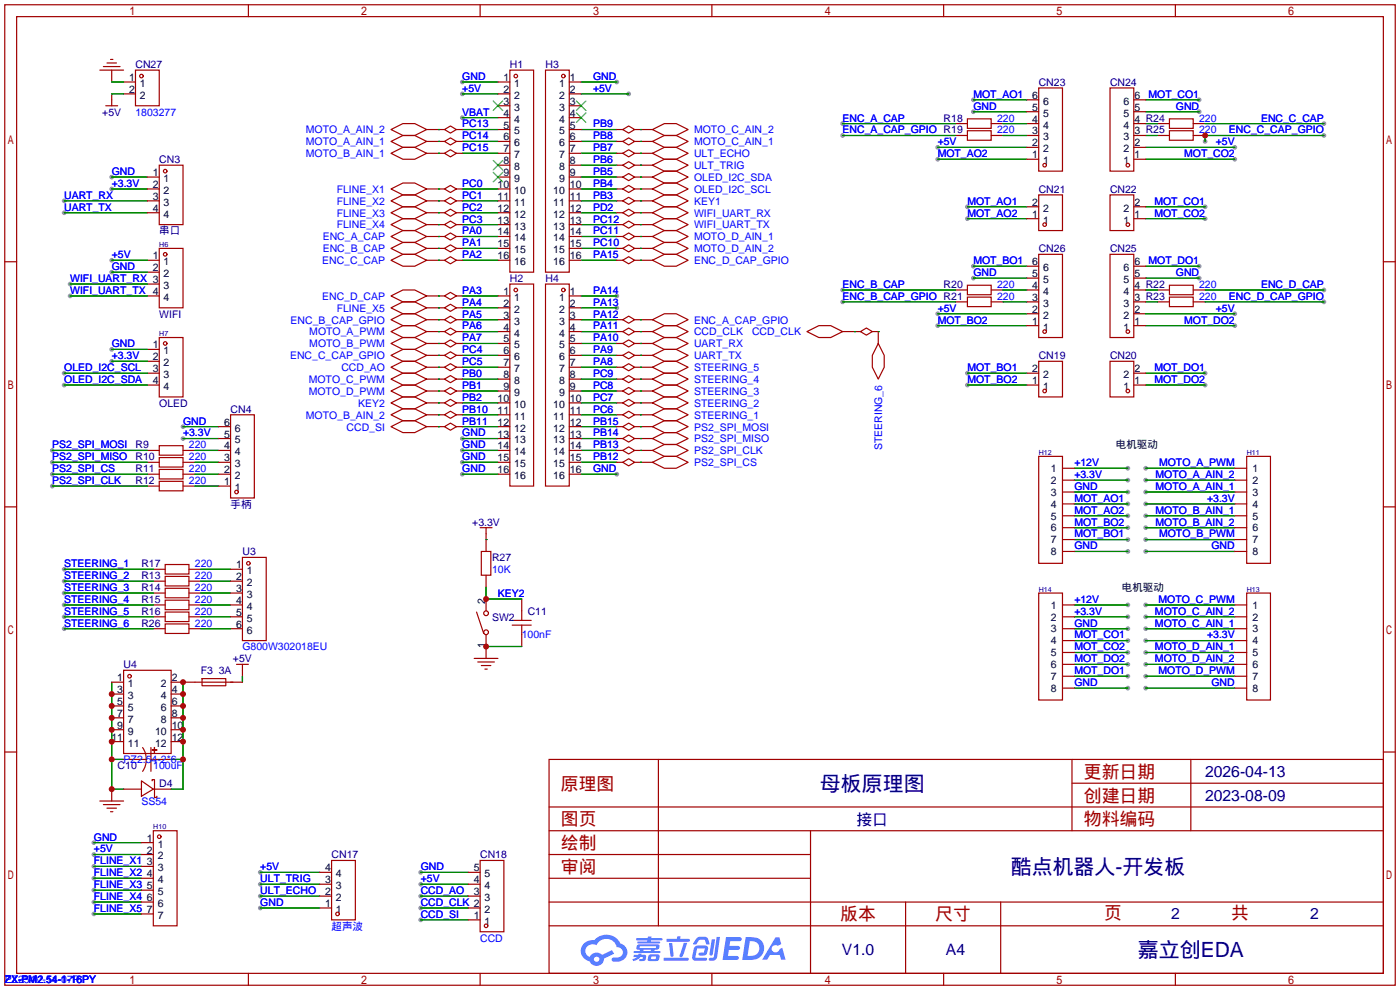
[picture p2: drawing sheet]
<svg xmlns="http://www.w3.org/2000/svg" width="299mm" height="212mm" viewBox="0 0 299 212" stroke-linecap="round" stroke-linejoin="round" font-family="sans-serif">
<defs><g id="words">
<g font-size="4.5" fill="#000080">
<text x="175.2" y="169">母板原理图</text>
<text x="216" y="186.8">酷点机器人-开发板</text>
<text x="243.2" y="204.6">嘉立创EDA</text>
</g>
<g font-size="3.8" fill="#a00000">
<text x="231.6" y="166.2">更新日期</text>
<text x="119.9" y="168.8">原理图</text>
<text x="231.6" y="171.3">创建日期</text>
<text x="119.9" y="176.4">图页</text>
<text x="231.6" y="176.4">物料编码</text>
<text x="119.9" y="181.5">绘制</text>
<text x="119.9" y="186.6">审阅</text>
<text x="179.6" y="196.7">版本</text>
<text x="199.9" y="196.7">尺寸</text>
<text x="236" y="196.5">页</text>
<text x="263.1" y="196.5">共</text>
</g>
<g font-size="3.4" fill="#000080">
<text x="257.6" y="166.1">2026-04-13</text>
<text x="257.6" y="171.2">2023-08-09</text>
<text x="183.1" y="176.2">接口</text>
<text x="250.3" y="196.3">2</text>
<text x="280" y="196.3">2</text>
<text x="179.9" y="204.2">V1.0</text>
<text x="202.2" y="204.2">A4</text>
</g>
<g font-size="2.2">
<text x="27.6" y="17.3">1</text>
<text x="107.6" y="17.3">1</text>
<text x="121.8" y="17.3">1</text>
<text x="27.6" y="19.9">2</text>
<text x="29.9" y="18.6">1</text>
<text x="29.9" y="21.1">2</text>
<text x="107.6" y="19.9">2</text>
<text x="107.6" y="22.4">3</text>
<text x="109.9" y="18.6">1</text>
<text x="109.9" y="21.1">2</text>
<text x="109.9" y="23.7">3</text>
<text x="119.5" y="18.6">1</text>
<text x="119.5" y="21.1">2</text>
<text x="119.5" y="23.7">3</text>
<text x="121.8" y="19.9">2</text>
<text x="121.8" y="22.4">3</text>
<text x="220.6" y="23.7">5</text>
<text x="220.6" y="21.1">6</text>
<text x="222.9" y="22.4">6</text>
<text x="240.1" y="22.4">6</text>
<text x="242.4" y="23.7">5</text>
<text x="242.4" y="21.1">6</text>
<text x="107.6" y="24.9">4</text>
<text x="107.6" y="27.5">5</text>
<text x="109.9" y="26.2">4</text>
<text x="109.9" y="28.7">5</text>
<text x="119.5" y="26.2">4</text>
<text x="119.5" y="28.7">5</text>
<text x="121.8" y="24.9">4</text>
<text x="121.8" y="27.5">5</text>
<text x="220.6" y="28.7">3</text>
<text x="220.6" y="26.2">4</text>
<text x="222.9" y="27.5">4</text>
<text x="222.9" y="24.9">5</text>
<text x="240.1" y="27.5">4</text>
<text x="240.1" y="24.9">5</text>
<text x="242.4" y="28.7">3 R25</text>
<text x="242.4" y="26.2">4 R24</text>
<text x="107.6" y="30">6</text>
<text x="107.6" y="32.6">7</text>
<text x="107.6" y="35.1">8</text>
<text x="109.9" y="31.3">6</text>
<text x="109.9" y="33.8">7</text>
<text x="119.5" y="31.3">6</text>
<text x="119.5" y="33.8">7</text>
<text x="121.8" y="30">6</text>
<text x="121.8" y="32.6">7</text>
<text x="121.8" y="35.1">8</text>
<text x="220.6" y="33.8">1</text>
<text x="220.6" y="31.3">2</text>
<text x="222.9" y="35.1">1</text>
<text x="222.9" y="32.6">2</text>
<text x="222.9" y="30">3</text>
<text x="240.1" y="35.1">1</text>
<text x="240.1" y="32.6">2</text>
<text x="240.1" y="30">3</text>
<text x="242.4" y="33.8">1</text>
<text x="242.4" y="31.3">2</text>
<text x="32.7" y="40.2">2</text>
<text x="32.7" y="37.6">1</text>
<text x="35" y="41.4">2</text>
<text x="35" y="38.9">1</text>
<text x="106.3" y="40.2">10</text>
<text x="107.6" y="37.6">9</text>
<text x="109.9" y="36.4">8</text>
<text x="109.9" y="38.9">9</text>
<text x="109.9" y="41.4">10</text>
<text x="118.2" y="41.4">10</text>
<text x="119.5" y="36.4">8</text>
<text x="119.5" y="38.9">9</text>
<text x="121.8" y="37.6">9</text>
<text x="121.8" y="40.2">10</text>
<text x="32.7" y="45.3">4</text>
<text x="32.7" y="42.7">3</text>
<text x="35" y="46.5">4</text>
<text x="35" y="44">3</text>
<text x="106.3" y="42.7">11</text>
<text x="106.3" y="45.3">12</text>
<text x="106.3" y="47.8">13</text>
<text x="109.9" y="44">11</text>
<text x="109.9" y="46.5">12</text>
<text x="118.2" y="44">11</text>
<text x="118.2" y="46.5">12</text>
<text x="121.8" y="42.7">11</text>
<text x="121.8" y="45.3">12</text>
<text x="121.8" y="47.8">13</text>
<text x="220.6" y="46.5">1</text>
<text x="220.6" y="44">2</text>
<text x="222.9" y="47.8">1</text>
<text x="222.9" y="45.3">2</text>
<text x="240.1" y="47.8">1</text>
<text x="240.1" y="45.3">2</text>
<text x="242.4" y="46.5">1</text>
<text x="242.4" y="44">2</text>
<text x="106.3" y="50.3">14</text>
<text x="106.3" y="52.9">15</text>
<text x="109.9" y="49.1">13</text>
<text x="109.9" y="51.6">14</text>
<text x="118.2" y="49.1">13</text>
<text x="118.2" y="51.6">14</text>
<text x="121.8" y="50.3">14</text>
<text x="121.8" y="52.9">15</text>
<text x="32.7" y="55.4">1</text>
<text x="32.7" y="58">2</text>
<text x="35" y="56.7">1</text>
<text x="35" y="59.2">2</text>
<text x="106.3" y="55.4">16</text>
<text x="109.9" y="54.1">15</text>
<text x="109.9" y="56.7">16</text>
<text x="118.2" y="54.1">15</text>
<text x="118.2" y="56.7">16</text>
<text x="121.8" y="55.4">16</text>
<text x="220.6" y="59.2">5</text>
<text x="220.6" y="56.7">6</text>
<text x="222.9" y="58">6</text>
<text x="240.1" y="58">6</text>
<text x="242.4" y="59.2">5</text>
<text x="242.4" y="56.7">6</text>
<text x="35" y="61.8">3</text>
<text x="35" y="64.3">4</text>
<text x="107.6" y="63">1</text>
<text x="107.6" y="65.6">2</text>
<text x="109.9" y="64.3">1</text>
<text x="119.5" y="64.3">1</text>
<text x="121.8" y="63">1</text>
<text x="121.8" y="65.6">2</text>
<text x="220.6" y="64.3">3</text>
<text x="220.6" y="61.8">4</text>
<text x="222.9" y="65.6">3</text>
<text x="222.9" y="63">4</text>
<text x="222.9" y="60.5">5</text>
<text x="240.1" y="65.6">3</text>
<text x="240.1" y="63">4</text>
<text x="240.1" y="60.5">5</text>
<text x="242.4" y="64.3">3 R23</text>
<text x="242.4" y="61.8">4 R22</text>
<text x="107.6" y="68.1">3</text>
<text x="107.6" y="70.7">4</text>
<text x="109.9" y="66.8">2</text>
<text x="109.9" y="69.4">3</text>
<text x="109.9" y="71.9">4</text>
<text x="119.5" y="66.8">2</text>
<text x="119.5" y="69.4">3</text>
<text x="119.5" y="71.9">4</text>
<text x="121.8" y="68.1">3</text>
<text x="121.8" y="70.7">4</text>
<text x="220.6" y="69.4">1</text>
<text x="220.6" y="66.8">2</text>
<text x="222.9" y="70.7">1</text>
<text x="222.9" y="68.1">2</text>
<text x="240.1" y="70.7">1</text>
<text x="240.1" y="68.1">2</text>
<text x="242.4" y="69.4">1</text>
<text x="242.4" y="66.8">2</text>
<text x="32.7" y="74.5">1</text>
<text x="32.7" y="77">2</text>
<text x="35" y="75.7">1</text>
<text x="107.6" y="73.2">5</text>
<text x="107.6" y="75.7">6</text>
<text x="109.9" y="74.5">5</text>
<text x="109.9" y="77">6</text>
<text x="119.5" y="74.5">5</text>
<text x="119.5" y="77">6</text>
<text x="121.8" y="73.2">5</text>
<text x="121.8" y="75.7">6</text>
<text x="32.7" y="79.5">3</text>
<text x="32.7" y="82.1">4</text>
<text x="35" y="78.3">2</text>
<text x="35" y="80.8">3</text>
<text x="35" y="83.4">4</text>
<text x="107.6" y="78.3">7</text>
<text x="107.6" y="80.8">8</text>
<text x="107.6" y="83.4">9</text>
<text x="109.9" y="79.5">7</text>
<text x="109.9" y="82.1">8</text>
<text x="119.5" y="79.5">7</text>
<text x="119.5" y="82.1">8</text>
<text x="121.8" y="78.3">7</text>
<text x="121.8" y="80.8">8</text>
<text x="121.8" y="83.4">9</text>
<text x="220.6" y="82.1">1</text>
<text x="220.6" y="79.5">2</text>
<text x="222.9" y="83.4">1</text>
<text x="222.9" y="80.8">2</text>
<text x="240.1" y="83.4">1</text>
<text x="240.1" y="80.8">2</text>
<text x="242.4" y="82.1">1</text>
<text x="242.4" y="79.5">2</text>
<text x="106.3" y="85.9">10</text>
<text x="106.3" y="88.4">11</text>
<text x="109.9" y="84.6">9</text>
<text x="109.9" y="87.2">10</text>
<text x="109.9" y="89.7">11</text>
<text x="118.2" y="87.2">10</text>
<text x="118.2" y="89.7">11</text>
<text x="119.5" y="84.6">9</text>
<text x="121.8" y="85.9">10</text>
<text x="121.8" y="88.4">11</text>
<text x="47.9" y="93.5">5</text>
<text x="47.9" y="91">6</text>
<text x="50.2" y="94.8">5</text>
<text x="50.2" y="92.2">6</text>
<text x="106.3" y="91">12</text>
<text x="106.3" y="93.5">13</text>
<text x="109.9" y="92.2">12</text>
<text x="109.9" y="94.8">13</text>
<text x="118.2" y="92.2">12</text>
<text x="118.2" y="94.8">13</text>
<text x="121.8" y="91">12</text>
<text x="121.8" y="93.5">13</text>
<text x="238.5" y="95.8">电机驱动</text>
<text x="47.9" y="101.1">2</text>
<text x="47.9" y="98.6">3</text>
<text x="47.9" y="96.1">4</text>
<text x="50.2" y="99.9">3</text>
<text x="50.2" y="97.3">4</text>
<text x="106.3" y="96.1">14</text>
<text x="106.3" y="98.6">15</text>
<text x="106.3" y="101.1">16</text>
<text x="109.9" y="97.3">14</text>
<text x="109.9" y="99.9">15</text>
<text x="118.2" y="97.3">14</text>
<text x="118.2" y="99.9">15</text>
<text x="121.8" y="96.1">14</text>
<text x="121.8" y="98.6">15</text>
<text x="121.8" y="101.1">16</text>
<text x="224.6" y="100.9">1</text>
<text x="267.7" y="100.9">1</text>
<text x="47.9" y="103.7">1</text>
<text x="50.2" y="104.9">1</text>
<text x="50.2" y="102.4">2</text>
<text x="109.9" y="102.4">16</text>
<text x="118.2" y="102.4">16</text>
<text x="224.6" y="103.4">2</text>
<text x="224.6" y="106">3</text>
<text x="267.7" y="103.4">2</text>
<text x="267.7" y="106">3</text>
<text x="224.6" y="108.5">4</text>
<text x="224.6" y="111">5</text>
<text x="224.6" y="113.6">6</text>
<text x="267.7" y="108.5">4</text>
<text x="267.7" y="111">5</text>
<text x="267.7" y="113.6">6</text>
<text x="224.6" y="116.1">7</text>
<text x="224.6" y="118.7">8</text>
<text x="267.7" y="116.1">7</text>
<text x="267.7" y="118.7">8</text>
<text x="50.4" y="121.5">1</text>
<text x="50.4" y="124">2</text>
<text x="52.8" y="122.7">1</text>
<text x="52.8" y="125.3">2</text>
<text x="50.4" y="126.5">3</text>
<text x="50.4" y="129.1">4</text>
<text x="50.4" y="131.6">5</text>
<text x="52.8" y="127.8">3</text>
<text x="52.8" y="130.3">4</text>
<text x="103.7" y="129" transform="rotate(-90 103.7 129)">2</text>
<text x="224.6" y="130.1">1</text>
<text x="239.8" y="126.3">电机驱动</text>
<text x="267.7" y="130.1">1</text>
<text x="50.4" y="134.2">6</text>
<text x="52.8" y="132.9">5</text>
<text x="52.8" y="135.4">6</text>
<text x="224.6" y="132.6">2</text>
<text x="224.6" y="135.2">3</text>
<text x="224.6" y="137.7">4</text>
<text x="267.7" y="132.6">2</text>
<text x="267.7" y="135.2">3</text>
<text x="267.7" y="137.7">4</text>
<text x="103.7" y="138.4" transform="rotate(-90 103.7 138.4)">1</text>
<text x="224.6" y="140.2">5</text>
<text x="224.6" y="142.8">6</text>
<text x="267.7" y="140.2">5</text>
<text x="267.7" y="142.8">6</text>
<text x="25" y="145.6">1</text>
<text x="25" y="148.1">3</text>
<text x="27.4" y="146.9">1</text>
<text x="27.4" y="149.4">3</text>
<text x="34.4" y="149.4">4</text>
<text x="34.4" y="146.9">2</text>
<text x="36.7" y="148.1">4</text>
<text x="36.7" y="145.6">2</text>
<text x="224.6" y="145.3">7</text>
<text x="224.6" y="147.9">8</text>
<text x="267.7" y="145.3">7</text>
<text x="267.7" y="147.9">8</text>
<text x="25" y="150.7">5</text>
<text x="25" y="153.2">7</text>
<text x="25" y="155.7">9</text>
<text x="27.4" y="151.9">5</text>
<text x="27.4" y="154.5">7</text>
<text x="34.4" y="154.5">8</text>
<text x="34.4" y="151.9">6</text>
<text x="36.7" y="155.7">10</text>
<text x="36.7" y="153.2">8</text>
<text x="36.7" y="150.7">6</text>
<text x="23.8" y="158.3">11</text>
<text x="27.4" y="157">9</text>
<text x="27.4" y="159.6">11</text>
<text x="33.1" y="159.6">12</text>
<text x="33.1" y="157">10</text>
<text x="36.7" y="158.3">12</text>
<text x="31.4" y="179.9">1</text>
<text x="31.4" y="182.4">2</text>
<text x="31.4" y="185">3</text>
<text x="33.7" y="181.1">1</text>
<text x="33.7" y="183.7">2</text>
<text x="31.4" y="187.5">4</text>
<text x="31.4" y="190">5</text>
<text x="33.7" y="186.2">3</text>
<text x="33.7" y="188.8">4</text>
<text x="33.7" y="191.3">5</text>
<text x="69.5" y="186.2">4</text>
<text x="69.5" y="188.8">3</text>
<text x="69.5" y="191.3">2</text>
<text x="71.8" y="187.5">4</text>
<text x="71.8" y="190">3</text>
<text x="101.2" y="191.3">3</text>
<text x="101.2" y="188.8">4</text>
<text x="101.2" y="186.2">5</text>
<text x="103.6" y="190">4</text>
<text x="103.6" y="187.5">5</text>
<text x="31.4" y="192.6">6</text>
<text x="31.4" y="195.1">7</text>
<text x="33.7" y="193.8">6</text>
<text x="33.7" y="196.4">7</text>
<text x="69.5" y="193.8">1</text>
<text x="71.8" y="192.6">2</text>
<text x="71.8" y="195.1">1</text>
<text x="101.2" y="196.4">1</text>
<text x="103.6" y="197.7">1</text>
<text x="103.6" y="195.1">2</text>
<text x="103.6" y="192.6">3</text>
</g>
<g font-size="2.2" fill="#000080">
<text x="29" y="14.5">CN27</text>
<text x="109" y="14.5">H1</text>
<text x="116.6" y="14.5">H3</text>
<text x="222" y="18.3">CN23</text>
<text x="237.2" y="18.3">CN24</text>
<text x="21.9" y="24.7">+5V</text>
<text x="201.7" y="26">R18</text>
<text x="34" y="34.9">CN3</text>
<text x="222" y="41.2">CN21</text>
<text x="237.2" y="41.2">CN22</text>
<text x="34" y="50.1">串口</text>
<text x="222" y="53.9">CN26</text>
<text x="237.2" y="53.9">CN25</text>
<text x="109" y="60.3">H2</text>
<text x="116.6" y="60.3">H4</text>
<text x="201.7" y="61.5">R20</text>
<text x="34" y="67.9">WIFI</text>
<text x="222" y="76.8">CN19</text>
<text x="237.2" y="76.8">CN20</text>
<text x="34" y="86.9">OLED</text>
<text x="49.3" y="88.2">CN4</text>
<text x="29" y="95.8">R9</text>
<text x="29" y="98.4">R10</text>
<text x="29" y="100.9">R11</text>
<text x="29" y="103.4">R12</text>
<text x="49.3" y="108.5">手柄</text>
<text x="100.9" y="112.3">+3.3V</text>
<text x="51.8" y="118.7">U3</text>
<text x="105.2" y="119.9">R27</text>
<text x="30.2" y="123.8">R13</text>
<text x="30.2" y="121.2">R17</text>
<text x="30.2" y="126.3">R14</text>
<text x="30.2" y="128.8">R15</text>
<text x="30.2" y="131.4">R16</text>
<text x="112.8" y="131.4">C11</text>
<text x="30.2" y="133.9">R26</text>
<text x="105.2" y="132.6">SW2</text>
<text x="26.4" y="142.8">U4</text>
<text x="49.8" y="141.5">+5V</text>
<text x="42.9" y="144.1">F3</text>
<text x="46.7" y="144.1">3A</text>
<text x="25.1" y="164.4">C10</text>
<text x="34" y="168.2">D4</text>
<text x="70.9" y="183.4">CN17</text>
<text x="102.6" y="183.4">CN18</text>
</g>
<g font-size="2.2" fill="#00f">
<text x="98.8" y="17.1">GND</text>
<text x="126.7" y="17.1">GND</text>
<text x="98.8" y="19.6">+5V</text>
<text x="126.7" y="19.6">+5V</text>
<text x="208" y="20.9">MOT_AO1</text>
<text x="208" y="23.4">GND</text>
<text x="245.5" y="20.9">MOT_CO1</text>
<text x="251.3" y="23.4">GND</text>
<text x="29" y="24.7">1803277</text>
<text x="65.4" y="28.5">MOTO_A_AIN_2</text>
<text x="98.8" y="27.2">PC13</text>
<text x="98.8" y="29.8">PC14</text>
<text x="98.8" y="24.7">VBAT</text>
<text x="126.7" y="29.8">PB8</text>
<text x="126.7" y="27.2">PB9</text>
<text x="148.3" y="28.5">MOTO_C_AIN_2</text>
<text x="180.1" y="26">ENC_A_CAP</text>
<text x="180.1" y="28.5">ENC_A_CAP_GPIO R19</text>
<text x="213.1" y="26">220</text>
<text x="213.1" y="28.5">220</text>
<text x="256.3" y="26">220</text>
<text x="256.3" y="28.5">220</text>
<text x="262.7" y="28.5">ENC_C_CAP_GPIO</text>
<text x="269.5" y="26">ENC_C_CAP</text>
<text x="65.4" y="31">MOTO_A_AIN_1</text>
<text x="65.4" y="33.6">MOTO_B_AIN_1</text>
<text x="98.8" y="32.3">PC15</text>
<text x="126.7" y="34.9">PB6</text>
<text x="126.7" y="32.3">PB7</text>
<text x="148.3" y="31">MOTO_C_AIN_1</text>
<text x="148.3" y="33.6">ULT_ECHO</text>
<text x="200.4" y="33.6">MOT_AO2</text>
<text x="200.4" y="31">+5V</text>
<text x="253.1" y="33.6">MOT_CO2</text>
<text x="259.9" y="31">+5V</text>
<text x="23.9" y="37.4">GND</text>
<text x="23.9" y="39.9">+3.3V</text>
<text x="72" y="41.2">FLINE_X1</text>
<text x="98.8" y="39.9">PC0</text>
<text x="126.7" y="39.9">PB4</text>
<text x="126.7" y="37.4">PB5</text>
<text x="148.3" y="36.1">ULT_TRIG</text>
<text x="148.3" y="38.7">OLED_I2C_SDA</text>
<text x="148.3" y="41.2">OLED_I2C_SCL</text>
<text x="13.7" y="42.5">UART_RX</text>
<text x="13.7" y="45">UART_TX</text>
<text x="72" y="43.7">FLINE_X2</text>
<text x="72" y="46.3">FLINE_X3</text>
<text x="98.8" y="42.5">PC1</text>
<text x="98.8" y="45">PC2</text>
<text x="98.8" y="47.6">PC3</text>
<text x="126.7" y="42.5">PB3</text>
<text x="126.7" y="47.6">PC12</text>
<text x="126.7" y="45">PD2</text>
<text x="148.3" y="43.7">KEY1</text>
<text x="148.3" y="46.3">WIFI_UART_RX</text>
<text x="206.8" y="43.7">MOT_AO1</text>
<text x="206.8" y="46.3">MOT_AO2</text>
<text x="246.7" y="43.7">MOT_CO1</text>
<text x="246.7" y="46.3">MOT_CO2</text>
<text x="69" y="51.4">ENC_A_CAP</text>
<text x="69" y="53.9">ENC_B_CAP</text>
<text x="72" y="48.8">FLINE_X4</text>
<text x="98.8" y="50.1">PA0</text>
<text x="98.8" y="52.6">PA1</text>
<text x="126.7" y="52.6">PC10</text>
<text x="126.7" y="50.1">PC11</text>
<text x="148.3" y="48.8">WIFI_UART_TX</text>
<text x="148.3" y="51.4">MOTO_D_AIN_1</text>
<text x="148.3" y="53.9">MOTO_D_AIN_2</text>
<text x="23.9" y="55.2">+5V</text>
<text x="23.9" y="57.7">GND</text>
<text x="68.8" y="56.4">ENC_C_CAP</text>
<text x="98.8" y="55.2">PA2</text>
<text x="126.7" y="55.2">PA15</text>
<text x="148.3" y="56.4">ENC_D_CAP_GPIO</text>
<text x="208" y="56.4">MOT_BO1</text>
<text x="208" y="59">GND</text>
<text x="245.5" y="56.4">MOT_DO1</text>
<text x="251.3" y="59">GND</text>
<text x="15" y="60.3">WIFI_UART_RX 3</text>
<text x="15" y="62.8">WIFI_UART_TX 4</text>
<text x="68.8" y="64.1">ENC_D_CAP</text>
<text x="98.8" y="62.8">PA3</text>
<text x="98.8" y="65.3">PA4</text>
<text x="126.7" y="62.8">PA14</text>
<text x="126.7" y="65.3">PA13</text>
<text x="180.1" y="61.5">ENC_B_CAP</text>
<text x="180.1" y="64.1">ENC_B_CAP_GPIO R21</text>
<text x="213.1" y="61.5">220</text>
<text x="213.1" y="64.1">220</text>
<text x="256.3" y="61.5">220</text>
<text x="256.3" y="64.1">220</text>
<text x="262.7" y="64.1">ENC_D_CAP_GPIO</text>
<text x="269.5" y="61.5">ENC_D_CAP</text>
<text x="62.1" y="69.1">ENC_B_CAP_GPIO</text>
<text x="66.1" y="71.7">MOTO_A_PWM</text>
<text x="72" y="66.6">FLINE_X5</text>
<text x="98.8" y="67.9">PA5</text>
<text x="98.8" y="70.4">PA6</text>
<text x="126.7" y="70.4">PA11</text>
<text x="126.7" y="67.9">PA12</text>
<text x="148.3" y="69.1">ENC_A_CAP_GPIO</text>
<text x="148.3" y="71.7">CCD_CLK</text>
<text x="160.7" y="71.7">CCD_CLK</text>
<text x="200.4" y="69.1">MOT_BO2</text>
<text x="200.4" y="66.6">+5V</text>
<text x="253.1" y="69.1">MOT_DO2</text>
<text x="259.9" y="66.6">+5V</text>
<text x="23.9" y="74.2">GND</text>
<text x="23.9" y="76.8">+3.3V</text>
<text x="62" y="76.8">ENC_C_CAP_GPIO</text>
<text x="66.1" y="74.2">MOTO_B_PWM</text>
<text x="98.8" y="73">PA7</text>
<text x="98.8" y="75.5">PC4</text>
<text x="126.7" y="75.5">PA9</text>
<text x="126.7" y="73">PA10</text>
<text x="148.3" y="74.2">UART_RX</text>
<text x="148.3" y="76.8">UART_TX</text>
<text x="13.7" y="79.3">OLED_I2C_SCL</text>
<text x="13.7" y="81.8">OLED_I2C_SDA</text>
<text x="66" y="81.8">MOTO_C_PWM</text>
<text x="73" y="79.3">CCD_AO</text>
<text x="98.8" y="80.6">PB0</text>
<text x="98.8" y="83.1">PB1</text>
<text x="98.8" y="78">PC5</text>
<text x="126.7" y="78">PA8</text>
<text x="126.7" y="83.1">PC8</text>
<text x="126.7" y="80.6">PC9</text>
<text x="148.3" y="79.3">STEERING_5</text>
<text x="148.3" y="81.8">STEERING_4</text>
<text x="206.8" y="79.3">MOT_BO1</text>
<text x="206.8" y="81.8">MOT_BO2</text>
<text x="246.7" y="79.3">MOT_DO1</text>
<text x="246.7" y="81.8">MOT_DO2</text>
<text x="65.4" y="89.5">MOTO_B_AIN_2</text>
<text x="66" y="84.4">MOTO_D_PWM</text>
<text x="76.6" y="86.9">KEY2</text>
<text x="98.8" y="85.7">PB2</text>
<text x="98.8" y="88.2">PB10</text>
<text x="126.7" y="88.2">PC6</text>
<text x="126.7" y="85.7">PC7</text>
<text x="148.3" y="84.4">STEERING_3</text>
<text x="148.3" y="86.9">STEERING_2</text>
<text x="148.3" y="89.5">STEERING_1</text>
<text x="11.2" y="95.8">PS2_SPI_MOSI</text>
<text x="39.1" y="90.7">GND</text>
<text x="39.1" y="93.3">+3.3V</text>
<text x="40.4" y="95.8">220</text>
<text x="74.1" y="92">CCD_SI</text>
<text x="98.8" y="90.7">PB11</text>
<text x="98.8" y="93.3">GND</text>
<text x="98.8" y="95.8">GND</text>
<text x="126.7" y="95.8">PB13</text>
<text x="126.7" y="93.3">PB14</text>
<text x="126.7" y="90.7">PB15</text>
<text x="148.3" y="92">PS2_SPI_MOSI</text>
<text x="148.3" y="94.5">PS2_SPI_MISO</text>
<text x="11.2" y="98.4">PS2_SPI_MISO</text>
<text x="11.2" y="100.9">PS2_SPI_CS</text>
<text x="40.4" y="98.4">220</text>
<text x="40.4" y="100.9">220</text>
<text x="98.8" y="98.4">GND</text>
<text x="98.8" y="100.9">GND</text>
<text x="126.7" y="98.4">PB12</text>
<text x="126.7" y="100.9">GND</text>
<text x="148.3" y="97.1">PS2_SPI_CLK</text>
<text x="148.3" y="99.6">PS2_SPI_CS</text>
<text x="188.5" y="96.2" transform="rotate(-90 188.5 96.2)">STEERING_6</text>
<text x="229.6" y="99.6">+12V</text>
<text x="247.7" y="99.6">MOTO_A_PWM</text>
<text x="11.2" y="103.4">PS2_SPI_CLK</text>
<text x="40.4" y="103.4">220</text>
<text x="229.6" y="102.2">+3.3V</text>
<text x="229.6" y="104.7">GND</text>
<text x="229.6" y="107.2">MOT_AO1</text>
<text x="247" y="102.2">MOTO_A_AIN_2</text>
<text x="247" y="104.7">MOTO_A_AIN_1</text>
<text x="258" y="107.2">+3.3V</text>
<text x="229.6" y="109.8">MOT_AO2</text>
<text x="229.6" y="112.3">MOT_BO2</text>
<text x="247" y="109.8">MOTO_B_AIN_1</text>
<text x="247" y="112.3">MOTO_B_AIN_2</text>
<text x="229.6" y="114.9">MOT_BO1</text>
<text x="229.6" y="117.4">GND</text>
<text x="247.7" y="114.9">MOTO_B_PWM</text>
<text x="258.9" y="117.4">GND</text>
<text x="13.7" y="121.2">STEERING_1</text>
<text x="13.7" y="123.8">STEERING_2</text>
<text x="41.7" y="123.8">220</text>
<text x="41.7" y="121.2">220</text>
<text x="105.2" y="122.5">10K</text>
<text x="13.7" y="126.3">STEERING_3</text>
<text x="13.7" y="128.8">STEERING_4</text>
<text x="13.7" y="131.4">STEERING_5</text>
<text x="41.7" y="126.3">220</text>
<text x="41.7" y="128.8">220</text>
<text x="41.7" y="131.4">220</text>
<text x="106.4" y="127.6">KEY2</text>
<text x="229.6" y="131.4">+3.3V</text>
<text x="229.6" y="128.8">+12V</text>
<text x="246.8" y="131.4">MOTO_C_AIN_2</text>
<text x="247.6" y="128.8">MOTO_C_PWM</text>
<text x="13.7" y="133.9">STEERING_6</text>
<text x="41.7" y="133.9">220</text>
<text x="111.5" y="136.5">100nF</text>
<text x="229.6" y="136.5">MOT_CO1</text>
<text x="229.6" y="133.9">GND</text>
<text x="246.8" y="133.9">MOTO_C_AIN_1</text>
<text x="258" y="136.5">+3.3V</text>
<text x="51.8" y="139">G800W302018EU</text>
<text x="229.6" y="141.5">MOT_DO2</text>
<text x="229.6" y="139">MOT_CO2</text>
<text x="246.8" y="141.5">MOTO_D_AIN_2</text>
<text x="246.8" y="139">MOTO_D_AIN_1</text>
<text x="229.6" y="146.6">GND</text>
<text x="229.6" y="144.1">MOT_DO1</text>
<text x="247.6" y="144.1">MOTO_D_PWM</text>
<text x="258.9" y="146.6">GND</text>
<text x="26.4" y="163.1">PZ2.54-2*6</text>
<text x="32.8" y="164.4">100uF</text>
<text x="30.2" y="172">SS54</text>
<text x="20.1" y="179.6">GND</text>
<text x="20.1" y="182.2">+5V</text>
<text x="20.1" y="184.7">FLINE_X1</text>
<text x="55.6" y="186">+5V</text>
<text x="89.9" y="186">GND</text>
<text x="20.1" y="187.3">FLINE_X2</text>
<text x="20.1" y="189.8">FLINE_X3</text>
<text x="55.6" y="188.5">ULT_TRIG</text>
<text x="55.6" y="191.1">ULT_ECHO</text>
<text x="89.9" y="188.5">+5V</text>
<text x="89.9" y="191.1">CCD_AO</text>
<text x="20.1" y="192.3">FLINE_X4</text>
<text x="20.1" y="194.9">FLINE_X5</text>
<text x="55.6" y="193.6">GND</text>
<text x="89.9" y="193.6">CCD_CLK 2</text>
<text x="89.9" y="196.1">CCD_SI</text>
<text x="70.9" y="198.7">超声波</text>
<text x="102.6" y="201.2">CCD</text>
<text x="1" y="210.1">ZX-PM2.54-1-16PY</text>
<text x="1" y="210.1">PZ254V-11-07P</text>
</g>
<g font-size="1.5" fill="#000080">
<text x="34" y="52.8">H6</text>
<text x="34" y="71.8">H7</text>
<text x="222" y="97.2">H12</text>
<text x="266.4" y="97.2">H11</text>
<text x="222" y="126.4">H14</text>
<text x="266.4" y="126.4">H13</text>
<text x="32.8" y="177.2">H10</text>
</g>
</g></defs>
<g fill="#999">
<circle cx="98.8" cy="25.1" r=".51"/>
<circle cx="98.8" cy="17.5" r=".51"/>
<circle cx="98.8" cy="20.1" r=".51"/>
<circle cx="98.8" cy="93.7" r=".51"/>
<circle cx="98.8" cy="98.8" r=".51"/>
<circle cx="98.8" cy="96.3" r=".51"/>
<circle cx="98.8" cy="101.3" r=".51"/>
<circle cx="131.8" cy="63.2" r=".51"/>
<circle cx="131.8" cy="65.8" r=".51"/>
<circle cx="134.4" cy="20.1" r=".51"/>
<circle cx="131.8" cy="17.5" r=".51"/>
<circle cx="131.8" cy="101.3" r=".51"/>
<circle cx="23.9" cy="37.8" r=".51"/>
<circle cx="23.9" cy="40.4" r=".51"/>
<circle cx="13.7" cy="42.9" r=".51"/>
<circle cx="13.7" cy="45.5" r=".51"/>
<circle cx="23.9" cy="55.6" r=".51"/>
<circle cx="23.9" cy="58.2" r=".51"/>
<circle cx="15" cy="60.7" r=".51"/>
<circle cx="15" cy="63.2" r=".51"/>
<circle cx="23.9" cy="74.7" r=".51"/>
<circle cx="23.9" cy="77.2" r=".51"/>
<circle cx="13.7" cy="79.8" r=".51"/>
<circle cx="13.7" cy="82.3" r=".51"/>
<circle cx="39.1" cy="91.2" r=".51"/>
<circle cx="39.1" cy="93.7" r=".51"/>
<circle cx="11.2" cy="96.3" r=".51"/>
<circle cx="11.2" cy="98.8" r=".51"/>
<circle cx="11.2" cy="101.3" r=".51"/>
<circle cx="11.2" cy="103.9" r=".51"/>
<circle cx="13.7" cy="121.7" r=".51"/>
<circle cx="13.7" cy="124.2" r=".51"/>
<circle cx="13.7" cy="126.7" r=".51"/>
<circle cx="13.7" cy="129.3" r=".51"/>
<circle cx="13.7" cy="131.8" r=".51"/>
<circle cx="208" cy="21.3" r=".51"/>
<circle cx="208" cy="23.9" r=".51"/>
<circle cx="200.4" cy="34" r=".51"/>
<circle cx="200.4" cy="31.5" r=".51"/>
<circle cx="180.1" cy="26.4" r=".51"/>
<circle cx="180.1" cy="29" r=".51"/>
<circle cx="206.8" cy="44.2" r=".51"/>
<circle cx="206.8" cy="46.7" r=".51"/>
<circle cx="208" cy="56.9" r=".51"/>
<circle cx="208" cy="59.4" r=".51"/>
<circle cx="200.4" cy="69.6" r=".51"/>
<circle cx="200.4" cy="67.1" r=".51"/>
<circle cx="180.1" cy="62" r=".51"/>
<circle cx="180.1" cy="64.5" r=".51"/>
<circle cx="206.8" cy="79.8" r=".51"/>
<circle cx="206.8" cy="82.3" r=".51"/>
<circle cx="256.3" cy="56.9" r=".51"/>
<circle cx="256.3" cy="59.4" r=".51"/>
<circle cx="263.9" cy="69.6" r=".51"/>
<circle cx="283" cy="62" r=".51"/>
<circle cx="283" cy="64.5" r=".51"/>
<circle cx="257.6" cy="79.8" r=".51"/>
<circle cx="257.6" cy="82.3" r=".51"/>
<circle cx="256.3" cy="21.3" r=".51"/>
<circle cx="256.3" cy="23.9" r=".51"/>
<circle cx="263.9" cy="34" r=".51"/>
<circle cx="263.9" cy="31.5" r=".51"/>
<circle cx="283" cy="26.4" r=".51"/>
<circle cx="283" cy="29" r=".51"/>
<circle cx="257.6" cy="30.2" r=".51"/>
<circle cx="257.6" cy="44.2" r=".51"/>
<circle cx="257.6" cy="46.7" r=".51"/>
<circle cx="241" cy="102.6" r=".51"/>
<circle cx="241" cy="100.1" r=".51"/>
<circle cx="241" cy="105.2" r=".51"/>
<circle cx="241" cy="107.7" r=".51"/>
<circle cx="241" cy="110.2" r=".51"/>
<circle cx="241" cy="112.8" r=".51"/>
<circle cx="241" cy="115.3" r=".51"/>
<circle cx="241" cy="117.9" r=".51"/>
<circle cx="244.9" cy="100.1" r=".51"/>
<circle cx="244.9" cy="102.6" r=".51"/>
<circle cx="244.9" cy="105.2" r=".51"/>
<circle cx="244.9" cy="107.7" r=".51"/>
<circle cx="244.9" cy="110.2" r=".51"/>
<circle cx="244.9" cy="112.8" r=".51"/>
<circle cx="244.9" cy="117.9" r=".51"/>
<circle cx="244.9" cy="115.3" r=".51"/>
<circle cx="241" cy="147.1" r=".51"/>
<circle cx="241" cy="144.5" r=".51"/>
<circle cx="241" cy="142" r=".51"/>
<circle cx="241" cy="139.4" r=".51"/>
<circle cx="241" cy="136.9" r=".51"/>
<circle cx="241" cy="134.4" r=".51"/>
<circle cx="241" cy="131.8" r=".51"/>
<circle cx="241" cy="129.3" r=".51"/>
<circle cx="244.9" cy="147.1" r=".51"/>
<circle cx="244.9" cy="144.5" r=".51"/>
<circle cx="244.9" cy="142" r=".51"/>
<circle cx="244.9" cy="139.4" r=".51"/>
<circle cx="244.9" cy="136.9" r=".51"/>
<circle cx="244.9" cy="134.4" r=".51"/>
<circle cx="244.9" cy="131.8" r=".51"/>
<circle cx="244.9" cy="129.3" r=".51"/>
<circle cx="20.1" cy="182.6" r=".51"/>
<circle cx="20.1" cy="185.2" r=".51"/>
<circle cx="20.1" cy="187.7" r=".51"/>
<circle cx="20.1" cy="190.2" r=".51"/>
<circle cx="20.1" cy="192.8" r=".51"/>
<circle cx="20.1" cy="195.3" r=".51"/>
<circle cx="55.6" cy="186.4" r=".51"/>
<circle cx="55.6" cy="189" r=".51"/>
<circle cx="55.6" cy="191.5" r=".51"/>
<circle cx="55.6" cy="194.1" r=".51"/>
<circle cx="89.9" cy="186.4" r=".51"/>
<circle cx="89.9" cy="189" r=".51"/>
<circle cx="89.9" cy="191.5" r=".51"/>
<circle cx="89.9" cy="194.1" r=".51"/>
<circle cx="89.9" cy="196.6" r=".51"/>
<circle cx="263.9" cy="67.1" r=".51"/>
<circle cx="20.1" cy="180.1" r=".51"/>
<circle cx="13.7" cy="134.4" r=".51"/>
</g>
<g fill="none" stroke="#a10000" stroke-width=".25">
<path d="M1 1h297.2v209.6h-297.2zM3.6 3.6h292.1v204.4h-292.1zM53.1 1v2.6M102.6 1v2.6M152.1 1v2.6M201.7 1v2.6M251.2 1v2.6M1 55.9h2.6M295.7 55.9h2.5M1 108.3h2.6M295.7 108.3h2.5M1 160.7h2.6"/>
<path d="M117.3 162.3h178.4v45.7h-178.4zM117.3 177.5h178.4M117.3 172.5h178.4M140.7 162.3v35.6M173.2 177.5v30.5M229.1 162.3v15.2M229.1 167.4h66.6M254.5 162.3v15.2M295.7 160.7h2.5M117.3 182.6h55.9M117.3 197.9h178.4M117.3 192.8h178.4"/>
<path d="M117.3 187.7h55.9M193.5 192.8v15.2M213.9 192.8v15.2M53.1 208v2.6M102.6 208v2.6M152.1 208v2.6M201.7 208v2.6M251.2 208v2.6"/>
</g>
<g fill="#5487ff">
<path d="M155.2 200.3h2.6a.48 .48 0 0 1 .7 .4 .48 .48 0 0 1-.6 .4h-1.8l-.2 1.1h1.9a.43 .43 0 0 1 .4 .4 .43 .43 0 0 1-.5 .4h-1.9l-.2 1.3h1.7a.45 .45 0 0 1 .5 .2 .45 .45 0 0 1-.1 .6h-3.3z"/>
<path d="M165.7 200.3h.9l.4 1.5-.8 .3a.84 .84 0 0 0-1.2 .3 .84 .84 0 0 0 .4 1.1 .84 .84 0 0 0 1.1-.4l.1-.2 .6-.3 .7 2.5h-1l-.2-1h-2.1l-.6 1h-1.1z"/>
<path d="M152.1 200.8h.7l-.5 3.1a.36 .36 0 0 1-.3 .3 .36 .36 0 0 1-.4-.3z"/>
<path d="M153.2 200.2h.7l-.6 4.3a1.13 1.13 0 0 1-1.8 .6l.2-.4h.7l.2-.2z"/>
<path d="M148.9 200.6l.6-.4h1a.77 .77 0 0 1 .9 .5l.3 1-.2 .2h-.5l-.3-.9-.2-.2-1 .1-.7 1-.6-.1-.1-.2z"/>
<path d="M148.4 202.4l.6-.3h1.7a.81 .81 0 0 1 .7 .5 .81 .81 0 0 1-.2 .8 .81 .81 0 0 1-.9 .8h-.7a.32 .32 0 0 1-.3-.3 .32 .32 0 0 1 .4-.3h.7l.2-.9-1.6 .1-.4 1.8 2.2 .1a.32 .32 0 0 1 .3 .4 .32 .32 0 0 1-.4 .2h-2.2l-.5-.3-.1-.5z"/>
<path d="M141.9 204.7h5a.33 .33 0 0 1 .3 .3 .33 .33 0 0 1-.3 .3h-4.9l-.2-.1z"/>
<path d="M146.1 201.5h.8l-.7 2a.98 .98 0 0 1-.7 1.1l-.3-.3z"/>
<path d="M143 201.6h.7l.3 2.5a.34 .34 0 0 1-.3 .4 .34 .34 0 0 1-.4-.3z"/>
<path d="M142.5 200.7h2.1l.3-.6h.6l-.1 .6h1.7a.32 .32 0 0 1 .4 .3 .32 .32 0 0 1-.4 .3h-4.5l-.2-.2z"/>
<path d="M135.5 204.1h.9l.1-.3h.6v.3h.8a.82 .82 0 0 1-.5 1.3h-.8v-.4l.7-.1 .1-.3a.68 .68 0 0 0-1 .4l-1.1 .4-.1-.4 .9-.5h-.7z"/>
<path d="M136 200.5h2.4l.1-.3h.7v.3h2.2l.2 .3-.2 .2h-2.3v.2h1.8l.2 .3-.2 .1h-4.5l-.1-.4h2l.1-.2h-2.3l-.1-.2z"/>
<path d="M159.4 200.3l-.8 4.9h1.7a2.5 2.5 0 0 0 3-2.5 2.5 2.5 0 0 0-3.1-2.4zM160.3 201.1a1.61 1.61 0 0 1 2 1.5 1.61 1.61 0 0 1-1.8 1.7h-.7z"/>
<path d="M136.2 202a.55 .55 0 0 0-.2 .8 .55 .55 0 0 0 .7 .2l.1 .3h-1.3v.3l5.4 .1 .3-.2-.2-.2h-1.2l.2-.3a.7 .7 0 0 0 .8-.3 .7 .7 0 0 0 0-.8l-4.2-.1zM136.8 202.3l3.3-.1 .1 .1-.2 .3h-3.2zM137.5 203h1.7l-.2 .3h-1.4z"/>
<path d="M138.6 204.2a1.05 1.05 0 0 0 0 1.2 2.91 2.91 0 0 0 2.2-.2 .98 .98 0 0 0 0-1.2h-1.6zM139.2 204.5l.9-.1 .1 .4-.2 .2-.8-.1z"/>
<path d="M124.9 201.6a2.23 2.23 0 0 0-.7 2.3 2.23 2.23 0 0 0 1.8 1.6 1.58 1.58 0 0 0 1.8 .9 1.58 1.58 0 0 0 1.3-1.5l2.2-1.1-.5-.7-2.1 1a1.65 1.65 0 0 0-2.7 .4 1.45 1.45 0 0 1-.8-1.9 1.45 1.45 0 0 1 2-.7l.3 .1a2.3 2.3 0 0 1 2.3-1.3 2.3 2.3 0 0 1 2 1.7 1.12 1.12 0 0 1 1.3 1 1.12 1.12 0 0 1-1.1 1.2h-.7a.45 .45 0 0 0-.6 .4 .45 .45 0 0 0 .5 .5 2.21 2.21 0 0 0 2.2-.5 2.21 2.21 0 0 0 .5-2.3 2.13 2.13 0 0 0-1.3-1.1 3.3 3.3 0 0 0-5.6-.7l-1.1 .1zM127 205a.57 .57 0 0 1 1.1 0 .57 .57 0 0 1-1.1 0z"/>
</g>
<g fill="none" stroke="#008700" stroke-width=".25">
<path d="M23.9 17.5h2.5M98.8 17.5h7.6M124.2 17.5h7.6M23.9 20.1h2.5M23.9 37.8h7.6M93.7 27.7h.1M93.7 30.2h.1M93.7 32.8h.1M98.8 27.7h7.6M98.8 30.2h7.6M98.8 32.8h7.6M98.8 25.1h7.6"/>
<path d="M98.8 20.1h7.6M124.2 27.7h7.6M124.2 30.2h7.6M124.2 32.8h7.6M124.2 20.1h10.2M124.2 37.8h7.6M124.2 35.3h7.6M136.9 27.7h.1M136.9 30.2h.1M136.9 32.8h.1M136.9 35.3h.1M136.9 37.8h.1"/>
<path d="M180.1 26.4h24.1M180.1 29h24.1M200.4 34h19.1M200.4 31.5h19.1M208 21.3h11.5M208 23.9h11.5M214.4 26.4h5.1M214.4 29h5.1M244.9 21.3h11.4M244.9 23.9h11.4M244.9 34h19M244.9 31.5h19"/>
<path d="M244.9 26.4h2.5M244.9 29h2.5M257.6 26.4h25.4M283 29h-25.4v1.2M13.7 42.9h17.8M13.7 45.5h17.8M23.9 55.6h7.6M23.9 40.4h7.6M23.9 58.2h7.6M93.7 40.4h.1M93.7 42.9h.1M93.7 45.5h.1"/>
<path d="M93.7 48h.1M93.7 50.5h.1M93.7 53.1h.1M93.7 55.6h.1M98.8 50.5h7.6M98.8 53.1h7.6M98.8 55.6h7.6M98.8 40.4h7.6M98.8 42.9h7.6M98.8 45.5h7.6M98.8 48h7.6M124.2 50.5h7.6"/>
<path d="M124.2 53.1h7.6M124.2 55.6h7.6M124.2 40.4h7.6M124.2 42.9h7.6M124.2 45.5h7.6M124.2 48h7.6M136.9 40.4h.1M136.9 42.9h.1M136.9 45.5h.1M136.9 48h.1M136.9 50.5h.1M136.9 53.1h.1"/>
<path d="M136.9 55.6h.1M206.8 44.2h12.7M206.8 46.7h12.7M208 56.9h11.5M208 59.4h11.5M244.9 44.2h12.7M244.9 46.7h12.7M244.9 56.9h11.4M244.9 59.4h11.4M13.7 79.8h17.8M15 63.2h16.5M15 60.7h16.5"/>
<path d="M23.9 74.7h7.6M23.9 77.2h7.6M93.7 63.2h.1M93.7 65.8h.1M93.7 68.3h.1M93.7 70.9h.1M93.7 73.4h.1M93.7 75.9h.1M93.7 78.5h.1M98.8 63.2h7.6M98.8 65.8h7.6M98.8 68.3h7.6"/>
<path d="M98.8 70.9h7.6M98.8 73.4h7.6M98.8 75.9h7.6M98.8 78.5h7.6M124.2 63.2h7.6M124.2 65.8h7.6M124.2 68.3h7.6M124.2 70.9h7.6M124.2 73.4h7.6M124.2 75.9h7.6M124.2 78.5h7.6M136.9 68.3h.1"/>
<path d="M136.9 70.9h.1M136.9 78.5h.1M136.9 73.4h.1M136.9 75.9h.1M180.1 62h24.1M180.1 64.5h24.1M182.6 70.9h.1M187.7 70.9h.1M200.4 69.6h19.1M200.4 67.1h19.1M206.8 79.8h12.7M214.4 62h5.1"/>
<path d="M214.4 64.5h5.1M244.9 79.8h12.7M244.9 69.6h19M244.9 67.1h19M244.9 62h2.5M244.9 64.5h2.5M257.6 62h25.4M257.6 64.5h25.4M11.2 98.8h20.3M11.2 96.3h20.3M13.7 82.3h17.8M39.1 91.2h7.6"/>
<path d="M39.1 93.7h7.6M41.7 98.8h5M41.7 96.3h5M93.7 81h.1M93.7 83.6h.1M93.7 88.6h.1M93.7 91.2h.1M93.7 86.1h.1M98.8 81h7.6M98.8 83.6h7.6M98.8 86.1h7.6M98.8 88.6h7.6"/>
<path d="M98.8 91.2h7.6M98.8 93.7h7.6M98.8 98.8h7.6M98.8 96.3h7.6M124.2 81h7.6M124.2 83.6h7.6M124.2 86.1h7.6M124.2 88.6h7.6M124.2 91.2h7.6M124.2 93.7h7.6M124.2 98.8h7.6M124.2 96.3h7.6"/>
<path d="M136.9 81h.1M136.9 83.6h.1M136.9 86.1h.1M136.9 88.6h.1M136.9 91.2h.1M136.9 93.7h.1M136.9 96.3h.1M136.9 98.8h.1M206.8 82.3h12.7M244.9 82.3h12.7M11.2 101.3h20.3M11.2 103.9h20.3"/>
<path d="M41.7 101.3h5M41.7 103.9h5M98.8 101.3h7.6M103.9 115.3h.1M124.2 101.3h7.6M229.6 102.6h11.4M229.6 100.1h11.4M229.6 105.2h11.4M229.6 107.7h11.4M229.6 110.2h11.4M229.6 112.8h11.4M229.6 115.3h11.4"/>
<path d="M229.6 117.9h11.4M244.9 102.6h19M244.9 100.1h19M244.9 105.2h19M244.9 107.7h19M244.9 110.2h19M244.9 112.8h19M244.9 115.3h19M244.9 117.9h19M13.7 124.2h19.1M13.7 126.7h19.1M13.7 129.3h19.1"/>
<path d="M13.7 131.8h19.1M13.7 121.7h19.1M13.7 134.4h19.1M42.9 124.2h6.4M42.9 126.7h6.4M42.9 129.3h6.4M42.9 131.8h6.4M42.9 121.7h6.4M42.9 134.4h6.4M103.9 125.5v2.5h7.6M103.9 138.2h7.6M229.6 129.3h11.4"/>
<path d="M229.6 131.8h11.4M229.6 139.4h11.4M229.6 136.9h11.4M229.6 134.4h11.4M244.9 129.3h19M244.9 131.8h19M244.9 139.4h19M244.9 136.9h19M244.9 134.4h19M23.9 145.8v22.9h2.5M39.1 145.8v22.9h-2.5M51.8 144.5v1.3"/>
<path d="M229.6 147.1h11.4M229.6 144.5h11.4M229.6 142h11.4M244.9 147.1h19M244.9 144.5h19M244.9 142h19M23.9 162.3h2.5M36.6 162.3h2.5M20.1 182.6h10.1M20.1 185.2h10.1M20.1 187.7h10.1M20.1 190.2h10.1"/>
<path d="M20.1 192.8h10.1M20.1 195.3h10.1M20.1 180.1h10.1M55.6 186.4h12.7M55.6 189h12.7M55.6 191.5h12.7M55.6 194.1h12.7M89.9 186.4h10.2M89.9 189h10.2M89.9 191.5h10.2M89.9 194.1h10.2M89.9 196.6h10.2"/>
</g>
<g fill="none" stroke="#a10000" stroke-width=".25">
<path d="M21.3 15h5.1M22.1 14.2h3.6M22.9 13.5h2M23.6 12.7h.5M23.9 15v2.5M26.4 17.5h2.6M29 15h5v7.6h-5zM106.4 17.5h2.6M109 15h5v43.2h-5zM116.6 15h5.1v43.2h-5.1zM121.7 17.5h2.5M222 18.8h5.1v17.8h-5.1z"/>
<path d="M237.2 18.8h5.1v17.8h-5.1zM22.6 22.6h2.5M23.9 20.1v2.5M26.4 20.1h2.6M31.5 37.8h2.5M34 35.3h5.1v12.7h-5.1zM83.6 27.7l2.5-1.3h2.5l2.6 1.3-2.6 1.3h-2.5zM83.6 30.2l2.5-1.2h2.5l2.6 1.2-2.6 1.3h-2.5zM83.6 32.8l2.5-1.3h2.5l2.6 1.3-2.6 1.2h-2.5zM91.2 27.7h3.8M91.2 30.2h3.8M91.2 32.8h3.8"/>
<path d="M95 27.7l1.3-.8 1.2 .8-1.2 .7zM95 30.2l1.3-.7 1.2 .7-1.2 .8zM95 32.8l1.3-.8 1.2 .8-1.2 .7zM97.5 27.7h1.3M97.5 30.2h1.3M97.5 32.8h1.3M106.4 27.7h2.6M106.4 30.2h2.6M106.4 32.8h2.6M106.4 35.3h2.6M106.4 37.8h2.6M106.4 22.6h2.6"/>
<path d="M106.4 20.1h2.6M106.4 25.1h2.6M121.7 27.7h2.5M121.7 30.2h2.5M121.7 32.8h2.5M121.7 35.3h2.5M121.7 37.8h2.5M121.7 22.6h2.5M121.7 20.1h2.5M121.7 25.1h2.5M131.8 27.7h1.3M131.8 30.2h1.3"/>
<path d="M131.8 32.8h1.3M131.8 35.3h1.3M131.8 37.8h1.3M133.1 27.7l1.3-.8 1.2 .8-1.2 .7zM133.1 30.2l1.3-.7 1.2 .7-1.2 .8zM133.1 32.8l1.3-.8 1.2 .8-1.2 .7zM133.1 35.3l1.3-.8 1.2 .8-1.2 .8zM133.1 37.8l1.3-.7 1.2 .7-1.2 .8zM135.6 27.7h3.8M135.6 30.2h3.8M135.6 32.8h3.8M135.6 35.3h3.8"/>
<path d="M135.6 37.8h3.8M139.4 27.7l2.6-1.3h2.5l2.6 1.3-2.6 1.3h-2.5zM139.4 30.2l2.6-1.2h2.5l2.6 1.2-2.6 1.3h-2.5zM139.4 32.8l2.6-1.3h2.5l2.6 1.3-2.6 1.2h-2.5zM139.4 35.3l2.6-1.3h2.5l2.6 1.3-2.6 1.3h-2.5zM139.4 37.8l2.6-1.2h2.5l2.6 1.2-2.6 1.3h-2.5zM204.2 26.4h2.6M204.2 29h2.6M206.8 25.4h5v2h-5zM206.8 27.9h5v2.1h-5zM211.8 26.4h2.6M211.8 29h2.6"/>
<path d="M219.5 26.4h2.5M219.5 29h2.5M219.5 34h2.5M219.5 31.5h2.5M219.5 23.9h2.5M219.5 21.3h2.5M242.3 26.4h2.6M242.3 29h2.6M242.3 34h2.6M242.3 31.5h2.6M242.3 23.9h2.6M242.3 21.3h2.6"/>
<path d="M247.4 26.4h2.5M247.4 29h2.5M249.9 25.4h5.1v2h-5.1zM249.9 27.9h5.1v2.1h-5.1zM255 26.4h2.6M255 29h2.6M31.5 40.4h2.5M31.5 42.9h2.5M31.5 45.5h2.5M31.5 55.6h2.5M31.5 58.2h2.5M34 53.1h5.1v12.7h-5.1z"/>
<path d="M83.6 40.4l2.5-1.3h2.5l2.6 1.3-2.6 1.3h-2.5zM83.6 42.9l2.5-1.2h2.5l2.6 1.2-2.6 1.3h-2.5zM83.6 45.5l2.5-1.3h2.5l2.6 1.3-2.6 1.2h-2.5zM83.6 48l2.5-1.3h2.5l2.6 1.3-2.6 1.3h-2.5zM83.6 50.5l2.5-1.2h2.5l2.6 1.2-2.6 1.3h-2.5zM83.6 53.1l2.5-1.3h2.5l2.6 1.3-2.6 1.3h-2.5zM83.6 55.6l2.5-1.2h2.5l2.6 1.2-2.6 1.3h-2.5zM91.2 40.4h3.8M91.2 42.9h3.8M91.2 45.5h3.8M91.2 48h3.8M91.2 50.5h3.8"/>
<path d="M91.2 53.1h3.8M91.2 55.6h3.8M95 40.4l1.3-.8 1.2 .8-1.2 .7zM95 42.9l1.3-.7 1.2 .7-1.2 .8zM95 45.5l1.3-.8 1.2 .8-1.2 .7zM95 48l1.3-.8 1.2 .8-1.2 .8zM95 50.5l1.3-.7 1.2 .7-1.2 .8zM95 53.1l1.3-.8 1.2 .8-1.2 .7zM95 55.6l1.3-.7 1.2 .7-1.2 .8zM97.5 40.4h1.3M97.5 42.9h1.3M97.5 45.5h1.3"/>
<path d="M97.5 48h1.3M97.5 50.5h1.3M97.5 53.1h1.3M97.5 55.6h1.3M106.4 40.4h2.6M106.4 42.9h2.6M106.4 45.5h2.6M106.4 48h2.6M106.4 50.5h2.6M106.4 53.1h2.6M106.4 55.6h2.6M121.7 40.4h2.5"/>
<path d="M121.7 42.9h2.5M121.7 45.5h2.5M121.7 48h2.5M121.7 50.5h2.5M121.7 53.1h2.5M121.7 55.6h2.5M131.8 40.4h1.3M131.8 42.9h1.3M131.8 45.5h1.3M131.8 48h1.3M131.8 50.5h1.3M131.8 53.1h1.3"/>
<path d="M131.8 55.6h1.3M133.1 40.4l1.3-.8 1.2 .8-1.2 .7zM133.1 42.9l1.3-.7 1.2 .7-1.2 .8zM133.1 45.5l1.3-.8 1.2 .8-1.2 .7zM133.1 48l1.3-.8 1.2 .8-1.2 .8zM133.1 50.5l1.3-.7 1.2 .7-1.2 .8zM133.1 53.1l1.3-.8 1.2 .8-1.2 .7zM133.1 55.6l1.3-.7 1.2 .7-1.2 .8zM135.6 40.4h3.8M135.6 42.9h3.8M135.6 45.5h3.8M135.6 48h3.8"/>
<path d="M135.6 50.5h3.8M135.6 53.1h3.8M135.6 55.6h3.8M139.4 40.4l2.6-1.3h2.5l2.6 1.3-2.6 1.3h-2.5zM139.4 42.9l2.6-1.2h2.5l2.6 1.2-2.6 1.3h-2.5zM139.4 45.5l2.6-1.3h2.5l2.6 1.3-2.6 1.2h-2.5zM139.4 48l2.6-1.3h2.5l2.6 1.3-2.6 1.3h-2.5zM139.4 50.5l2.6-1.2h2.5l2.6 1.2-2.6 1.3h-2.5zM139.4 53.1l2.6-1.3h2.5l2.6 1.3-2.6 1.3h-2.5zM139.4 55.6l2.6-1.2h2.5l2.6 1.2-2.6 1.3h-2.5zM219.5 46.7h2.5M219.5 44.2h2.5"/>
<path d="M219.5 59.4h2.5M219.5 56.9h2.5M222 41.7h5.1v7.6h-5.1zM222 54.4h5.1v17.7h-5.1zM237.2 41.7h5.1v7.6h-5.1zM237.2 54.4h5.1v17.7h-5.1zM242.3 46.7h2.6M242.3 44.2h2.6M242.3 59.4h2.6M242.3 56.9h2.6M31.5 63.2h2.5M31.5 60.7h2.5"/>
<path d="M31.5 74.7h2.5M31.5 77.2h2.5M31.5 79.8h2.5M34 72.1h5.1v12.7h-5.1zM83.6 63.2l2.5-1.2h2.5l2.6 1.2-2.6 1.3h-2.5zM83.6 65.8l2.5-1.3h2.5l2.6 1.3-2.6 1.3h-2.5zM83.6 68.3l2.5-1.2h2.5l2.6 1.2-2.6 1.3h-2.5zM83.6 70.9l2.5-1.3h2.5l2.6 1.3-2.6 1.2h-2.5zM83.6 73.4l2.5-1.3h2.5l2.6 1.3-2.6 1.3h-2.5zM83.6 75.9l2.5-1.2h2.5l2.6 1.2-2.6 1.3h-2.5zM83.6 78.5l2.5-1.3h2.5l2.6 1.3-2.6 1.3h-2.5zM91.2 68.3h3.8"/>
<path d="M91.2 70.9h3.8M91.2 78.5h3.8M91.2 63.2h3.8M91.2 65.8h3.8M91.2 73.4h3.8M91.2 75.9h3.8M95 63.2l1.3-.7 1.2 .7-1.2 .8zM95 65.8l1.3-.8 1.2 .8-1.2 .7zM95 68.3l1.3-.7 1.2 .7-1.2 .8zM95 70.9l1.3-.8 1.2 .8-1.2 .7zM95 73.4l1.3-.8 1.2 .8-1.2 .8zM95 75.9l1.3-.7 1.2 .7-1.2 .8z"/>
<path d="M95 78.5l1.3-.8 1.2 .8-1.2 .7zM97.5 68.3h1.3M97.5 70.9h1.3M97.5 78.5h1.3M97.5 63.2h1.3M97.5 65.8h1.3M97.5 73.4h1.3M97.5 75.9h1.3M106.4 68.3h2.6M106.4 70.9h2.6M106.4 78.5h2.6M106.4 63.2h2.6"/>
<path d="M106.4 65.8h2.6M106.4 73.4h2.6M106.4 75.9h2.6M109 60.7h5v43.2h-5zM116.6 60.7h5.1v43.2h-5.1zM121.7 68.3h2.5M121.7 70.9h2.5M121.7 78.5h2.5M121.7 63.2h2.5M121.7 65.8h2.5M121.7 73.4h2.5M121.7 75.9h2.5"/>
<path d="M131.8 68.3h1.3M131.8 70.9h1.3M131.8 78.5h1.3M131.8 73.4h1.3M131.8 75.9h1.3M133.1 68.3l1.3-.7 1.2 .7-1.2 .8zM133.1 70.9l1.3-.8 1.2 .8-1.2 .7zM133.1 78.5l1.3-.8 1.2 .8-1.2 .7zM133.1 73.4l1.3-.8 1.2 .8-1.2 .8zM133.1 75.9l1.3-.7 1.2 .7-1.2 .8zM135.6 68.3h3.8M135.6 70.9h3.8"/>
<path d="M135.6 78.5h3.8M135.6 73.4h3.8M135.6 75.9h3.8M139.4 68.3l2.6-1.2h2.5l2.6 1.2-2.6 1.3h-2.5zM139.4 70.9l2.6-1.3h2.5l2.6 1.3-2.6 1.2h-2.5zM139.4 78.5l2.6-1.3h2.5l2.6 1.3-2.6 1.3h-2.5zM139.4 73.4l2.6-1.3h2.5l2.6 1.3-2.6 1.3h-2.5zM139.4 75.9l2.6-1.2h2.5l2.6 1.2-2.6 1.3h-2.5zM172.5 70.9l2.5-1.3h2.5l2.6 1.3-2.6 1.2h-2.5zM180.1 70.9h3.8M183.9 70.9l1.3-.8 1.2 .8-1.2 .7zM186.4 70.9h1.3v2.5"/>
<path d="M187.7 73.4l1.3 2.5v2.6l-1.3 2.5-1.3-2.5v-2.6zM204.2 62h2.6M204.2 64.5h2.6M206.8 61h5v2h-5zM206.8 63.5h5v2h-5zM211.8 62h2.6M211.8 64.5h2.6M219.5 79.8h2.5M219.5 62h2.5M219.5 64.5h2.5M219.5 69.6h2.5M219.5 67.1h2.5"/>
<path d="M222 77.2h5.1v7.6h-5.1zM237.2 77.2h5.1v7.6h-5.1zM242.3 79.8h2.6M242.3 62h2.6M242.3 64.5h2.6M242.3 69.6h2.6M242.3 67.1h2.6M247.4 62h2.5M247.4 64.5h2.5M249.9 61h5.1v2h-5.1zM249.9 63.5h5.1v2h-5.1zM255 62h2.6"/>
<path d="M255 64.5h2.6M31.5 96.3h2.5M31.5 98.8h2.5M31.5 82.3h2.5M34 95.2h5.1v2.1h-5.1zM34 97.8h5.1v2h-5.1zM39.1 96.3h2.6M39.1 98.8h2.6M46.7 91.2h2.6M46.7 93.7h2.6M46.7 96.3h2.6M46.7 98.8h2.6"/>
<path d="M49.3 88.6h5.1v17.8h-5.1zM83.6 81l2.5-1.2h2.5l2.6 1.2-2.6 1.3h-2.5zM83.6 83.6l2.5-1.3h2.5l2.6 1.3-2.6 1.2h-2.5zM83.6 88.6l2.5-1.2h2.5l2.6 1.2-2.6 1.3h-2.5zM83.6 91.2l2.5-1.3h2.5l2.6 1.3-2.6 1.3h-2.5zM83.6 86.1l2.5-1.3h2.5l2.6 1.3-2.6 1.3h-2.5zM91.2 81h3.8M91.2 83.6h3.8M91.2 86.1h3.8M91.2 88.6h3.8M91.2 91.2h3.8M95 81l1.3-.7 1.2 .7-1.2 .8z"/>
<path d="M95 83.6l1.3-.8 1.2 .8-1.2 .7zM95 88.6l1.3-.7 1.2 .7-1.2 .8zM95 91.2l1.3-.8 1.2 .8-1.2 .7zM95 86.1l1.3-.8 1.2 .8-1.2 .8zM97.5 81h1.3M97.5 83.6h1.3M97.5 86.1h1.3M97.5 88.6h1.3M97.5 91.2h1.3M106.4 81h2.6M106.4 83.6h2.6M106.4 86.1h2.6"/>
<path d="M106.4 88.6h2.6M106.4 91.2h2.6M106.4 93.7h2.6M106.4 96.3h2.6M106.4 98.8h2.6M121.7 81h2.5M121.7 83.6h2.5M121.7 86.1h2.5M121.7 88.6h2.5M121.7 91.2h2.5M121.7 93.7h2.5M121.7 96.3h2.5"/>
<path d="M121.7 98.8h2.5M131.8 81h1.3M131.8 83.6h1.3M131.8 86.1h1.3M131.8 88.6h1.3M131.8 91.2h1.3M131.8 93.7h1.3M131.8 96.3h1.3M131.8 98.8h1.3M133.1 81l1.3-.7 1.2 .7-1.2 .8zM133.1 83.6l1.3-.8 1.2 .8-1.2 .7zM133.1 86.1l1.3-.8 1.2 .8-1.2 .8z"/>
<path d="M133.1 88.6l1.3-.7 1.2 .7-1.2 .8zM133.1 91.2l1.3-.8 1.2 .8-1.2 .7zM133.1 93.7l1.3-.7 1.2 .7-1.2 .8zM133.1 96.3l1.3-.8 1.2 .8-1.2 .7zM133.1 98.8l1.3-.8 1.2 .8-1.2 .8zM135.6 81h3.8M135.6 83.6h3.8M135.6 86.1h3.8M135.6 88.6h3.8M135.6 91.2h3.8M135.6 93.7h3.8M135.6 96.3h3.8"/>
<path d="M135.6 98.8h3.8M139.4 81l2.6-1.2h2.5l2.6 1.2-2.6 1.3h-2.5zM139.4 83.6l2.6-1.3h2.5l2.6 1.3-2.6 1.2h-2.5zM139.4 86.1l2.6-1.3h2.5l2.6 1.3-2.6 1.3h-2.5zM139.4 88.6l2.6-1.2h2.5l2.6 1.2-2.6 1.3h-2.5zM139.4 91.2l2.6-1.3h2.5l2.6 1.3-2.6 1.3h-2.5zM139.4 93.7l2.6-1.2h2.5l2.6 1.2-2.6 1.3h-2.5zM139.4 96.3l2.6-1.3h2.5l2.6 1.3-2.6 1.2h-2.5zM139.4 98.8l2.6-1.3h2.5l2.6 1.3-2.6 1.3h-2.5zM219.5 82.3h2.5M222 97.5h5.1v22.9h-5.1zM242.3 82.3h2.6"/>
<path d="M266.4 97.5h5.1v22.9h-5.1zM31.5 101.3h2.5M31.5 103.9h2.5M34 100.3h5.1v2.1h-5.1zM34 102.9h5.1v2h-5.1zM39.1 101.3h2.6M39.1 103.9h2.6M46.7 101.3h2.6M46.7 103.9h2.6M51.8 119.1h5.1v17.8h-5.1zM102.6 112.8h2.6M102.9 117.9h2v5h-2z"/>
<path d="M103.9 112.8v5.1M106.4 101.3h2.6M121.7 101.3h2.5M227.1 100.1h2.5M227.1 102.6h2.5M227.1 105.2h2.5M227.1 107.7h2.5M227.1 110.2h2.5M227.1 112.8h2.5M227.1 115.3h2.5M227.1 117.9h2.5M263.9 100.1h2.5"/>
<path d="M263.9 102.6h2.5M263.9 105.2h2.5M263.9 107.7h2.5M263.9 110.2h2.5M263.9 112.8h2.5M263.9 115.3h2.5M263.9 117.9h2.5M32.8 124.2h2.5M32.8 126.7h2.5M32.8 129.3h2.5M32.8 131.8h2.5M32.8 121.7h2.5"/>
<path d="M32.8 134.4h2.5M35.3 123.2h5.1v2h-5.1zM35.3 125.7h5.1v2.1h-5.1zM35.3 128.3h5.1v2h-5.1zM35.3 130.8h5.1v2h-5.1zM35.3 120.6h5.1v2.1h-5.1zM35.3 133.4h5.1v2h-5.1zM40.4 124.2h2.5M40.4 126.7h2.5M40.4 129.3h2.5M40.4 131.8h2.5M40.4 121.7h2.5"/>
<path d="M40.4 134.4h2.5M49.3 124.2h2.5M49.3 126.7h2.5M49.3 129.3h2.5M49.3 131.8h2.5M49.3 121.7h2.5M49.3 134.4h2.5M101.9 130.8l1.5 4.6M103.9 122.9v2.6M103.9 128v2.6M103.9 135.6v5.1M109.5 133.6h4"/>
<path d="M109.5 132.6h4M111.5 128v4.6M111.5 133.6v4.6M222 126.7h5.1v22.9h-5.1zM227.1 129.3h2.5M227.1 131.8h2.5M227.1 134.4h2.5M227.1 136.9h2.5M227.1 139.4h2.5M263.9 129.3h2.5M263.9 131.8h2.5M263.9 134.4h2.5"/>
<path d="M263.9 136.9h2.5M263.9 139.4h2.5M266.4 126.7h5.1v22.9h-5.1zM23.9 145.8h2.5M23.9 158.5h2.5M23.9 148.3h2.5M23.9 156h2.5M23.9 150.9h2.5M23.9 153.4h2.5M26.4 143.3h10.2v17.7h-10.2zM30.5 159.8l.6 1.4 .1 1.1M32.3 159.8v5"/>
<path d="M33 159.8v1zM36.6 145.8h15.2M36.6 158.5h2.5M36.6 148.3h2.5M36.6 156h2.5M36.6 150.9h2.5M36.6 153.4h2.5M43.2 145h5.1v1.6h-5.1zM50.5 142h2.6M51.8 142v2.5M101.3 140.7h5.1M102.1 141.5h3.6"/>
<path d="M102.9 142.2h2M103.6 143h.5M227.1 142h2.5M227.1 144.5h2.5M227.1 147.1h2.5M263.9 142h2.5M263.9 144.5h2.5M263.9 147.1h2.5M21.3 171.2h5.1M22.1 172h3.6M22.9 172.7h2M23.6 173.5h.5"/>
<path d="M23.9 168.7v2.5M26.4 162.3h4.8M26.4 168.7h3.8M30.2 166.9l2.6 1.8-2.6 1.5zM31.2 162.3l-.2 1.6-.5 .9M32.3 162.3h4.3M32.5 160.3h1zM32.5 166.9v-.3h.5v3.8h.5v-.2M32.8 177.5h5v20.4h-5zM32.8 168.7h3.8M30.2 180.1h2.6M30.2 182.6h2.6"/>
<path d="M30.2 185.2h2.6M30.2 187.7h2.6M30.2 190.2h2.6M30.2 192.8h2.6M30.2 195.3h2.6M68.3 186.4h2.6M68.3 189h2.6M68.3 191.5h2.6M68.3 194.1h2.6M70.9 183.9h5v12.7h-5zM100.1 186.4h2.5M100.1 189h2.5"/>
<path d="M100.1 191.5h2.5M100.1 194.1h2.5M100.1 196.6h2.5M102.6 183.9h5.1v15.2h-5.1z"/>
<circle cx="30.2" cy="16.3" r=".38"/>
<circle cx="110.2" cy="16.3" r=".38"/>
<circle cx="120.4" cy="16.3" r=".38"/>
<circle cx="35.3" cy="36.6" r=".38"/>
<circle cx="223.3" cy="35.3" r=".38"/>
<circle cx="241" cy="35.3" r=".38"/>
<circle cx="35.3" cy="54.4" r=".38"/>
<circle cx="223.3" cy="48" r=".38"/>
<circle cx="241" cy="48" r=".38"/>
<circle cx="35.3" cy="73.4" r=".38"/>
<circle cx="110.2" cy="62" r=".38"/>
<circle cx="120.4" cy="62" r=".38"/>
<circle cx="223.3" cy="70.9" r=".38"/>
<circle cx="241" cy="70.9" r=".38"/>
<circle cx="223.3" cy="83.6" r=".38"/>
<circle cx="241" cy="83.6" r=".38"/>
<circle cx="50.5" cy="105.2" r=".38"/>
<circle cx="53.1" cy="120.4" r=".38"/>
<circle cx="103.9" cy="135.1" r=".51"/>
<circle cx="103.9" cy="131.1" r=".51"/>
<circle cx="27.7" cy="144.5" r=".38"/>
<circle cx="34" cy="178.8" r=".38"/>
<circle cx="72.1" cy="195.3" r=".38"/>
<circle cx="103.9" cy="197.9" r=".38"/>
</g>
<path d="M105.4 21.6l2 2M105.4 34.3l2 2M105.4 36.8l2 2.1M107.4 21.6l-2 2M107.4 34.3l-2 2M107.4 36.8l-2 2.1M123.2 21.6l2 2M123.2 24.1l2 2.1M125.2 21.6l-2 2M125.2 24.1l-2 2.1" fill="none" stroke="#3c3" stroke-width=".25"/>
<g fill="#c00">
<circle cx="23.9" cy="162.3" r=".63"/>
<circle cx="23.9" cy="168.7" r=".63"/>
<circle cx="23.9" cy="158.5" r=".63"/>
<circle cx="23.9" cy="156" r=".63"/>
<circle cx="23.9" cy="153.4" r=".63"/>
<circle cx="23.9" cy="150.9" r=".63"/>
<circle cx="23.9" cy="148.3" r=".63"/>
<circle cx="257.6" cy="29" r=".63"/>
<circle cx="39.1" cy="162.3" r=".63"/>
<circle cx="39.1" cy="158.5" r=".63"/>
<circle cx="39.1" cy="156" r=".63"/>
<circle cx="39.1" cy="153.4" r=".63"/>
<circle cx="39.1" cy="150.9" r=".63"/>
<circle cx="39.1" cy="148.3" r=".63"/>
<circle cx="39.1" cy="145.8" r=".63"/>
<circle cx="103.9" cy="128" r=".63"/>
<circle cx="103.9" cy="138.2" r=".63"/>
</g>
<use href="#words"/>
</svg>
